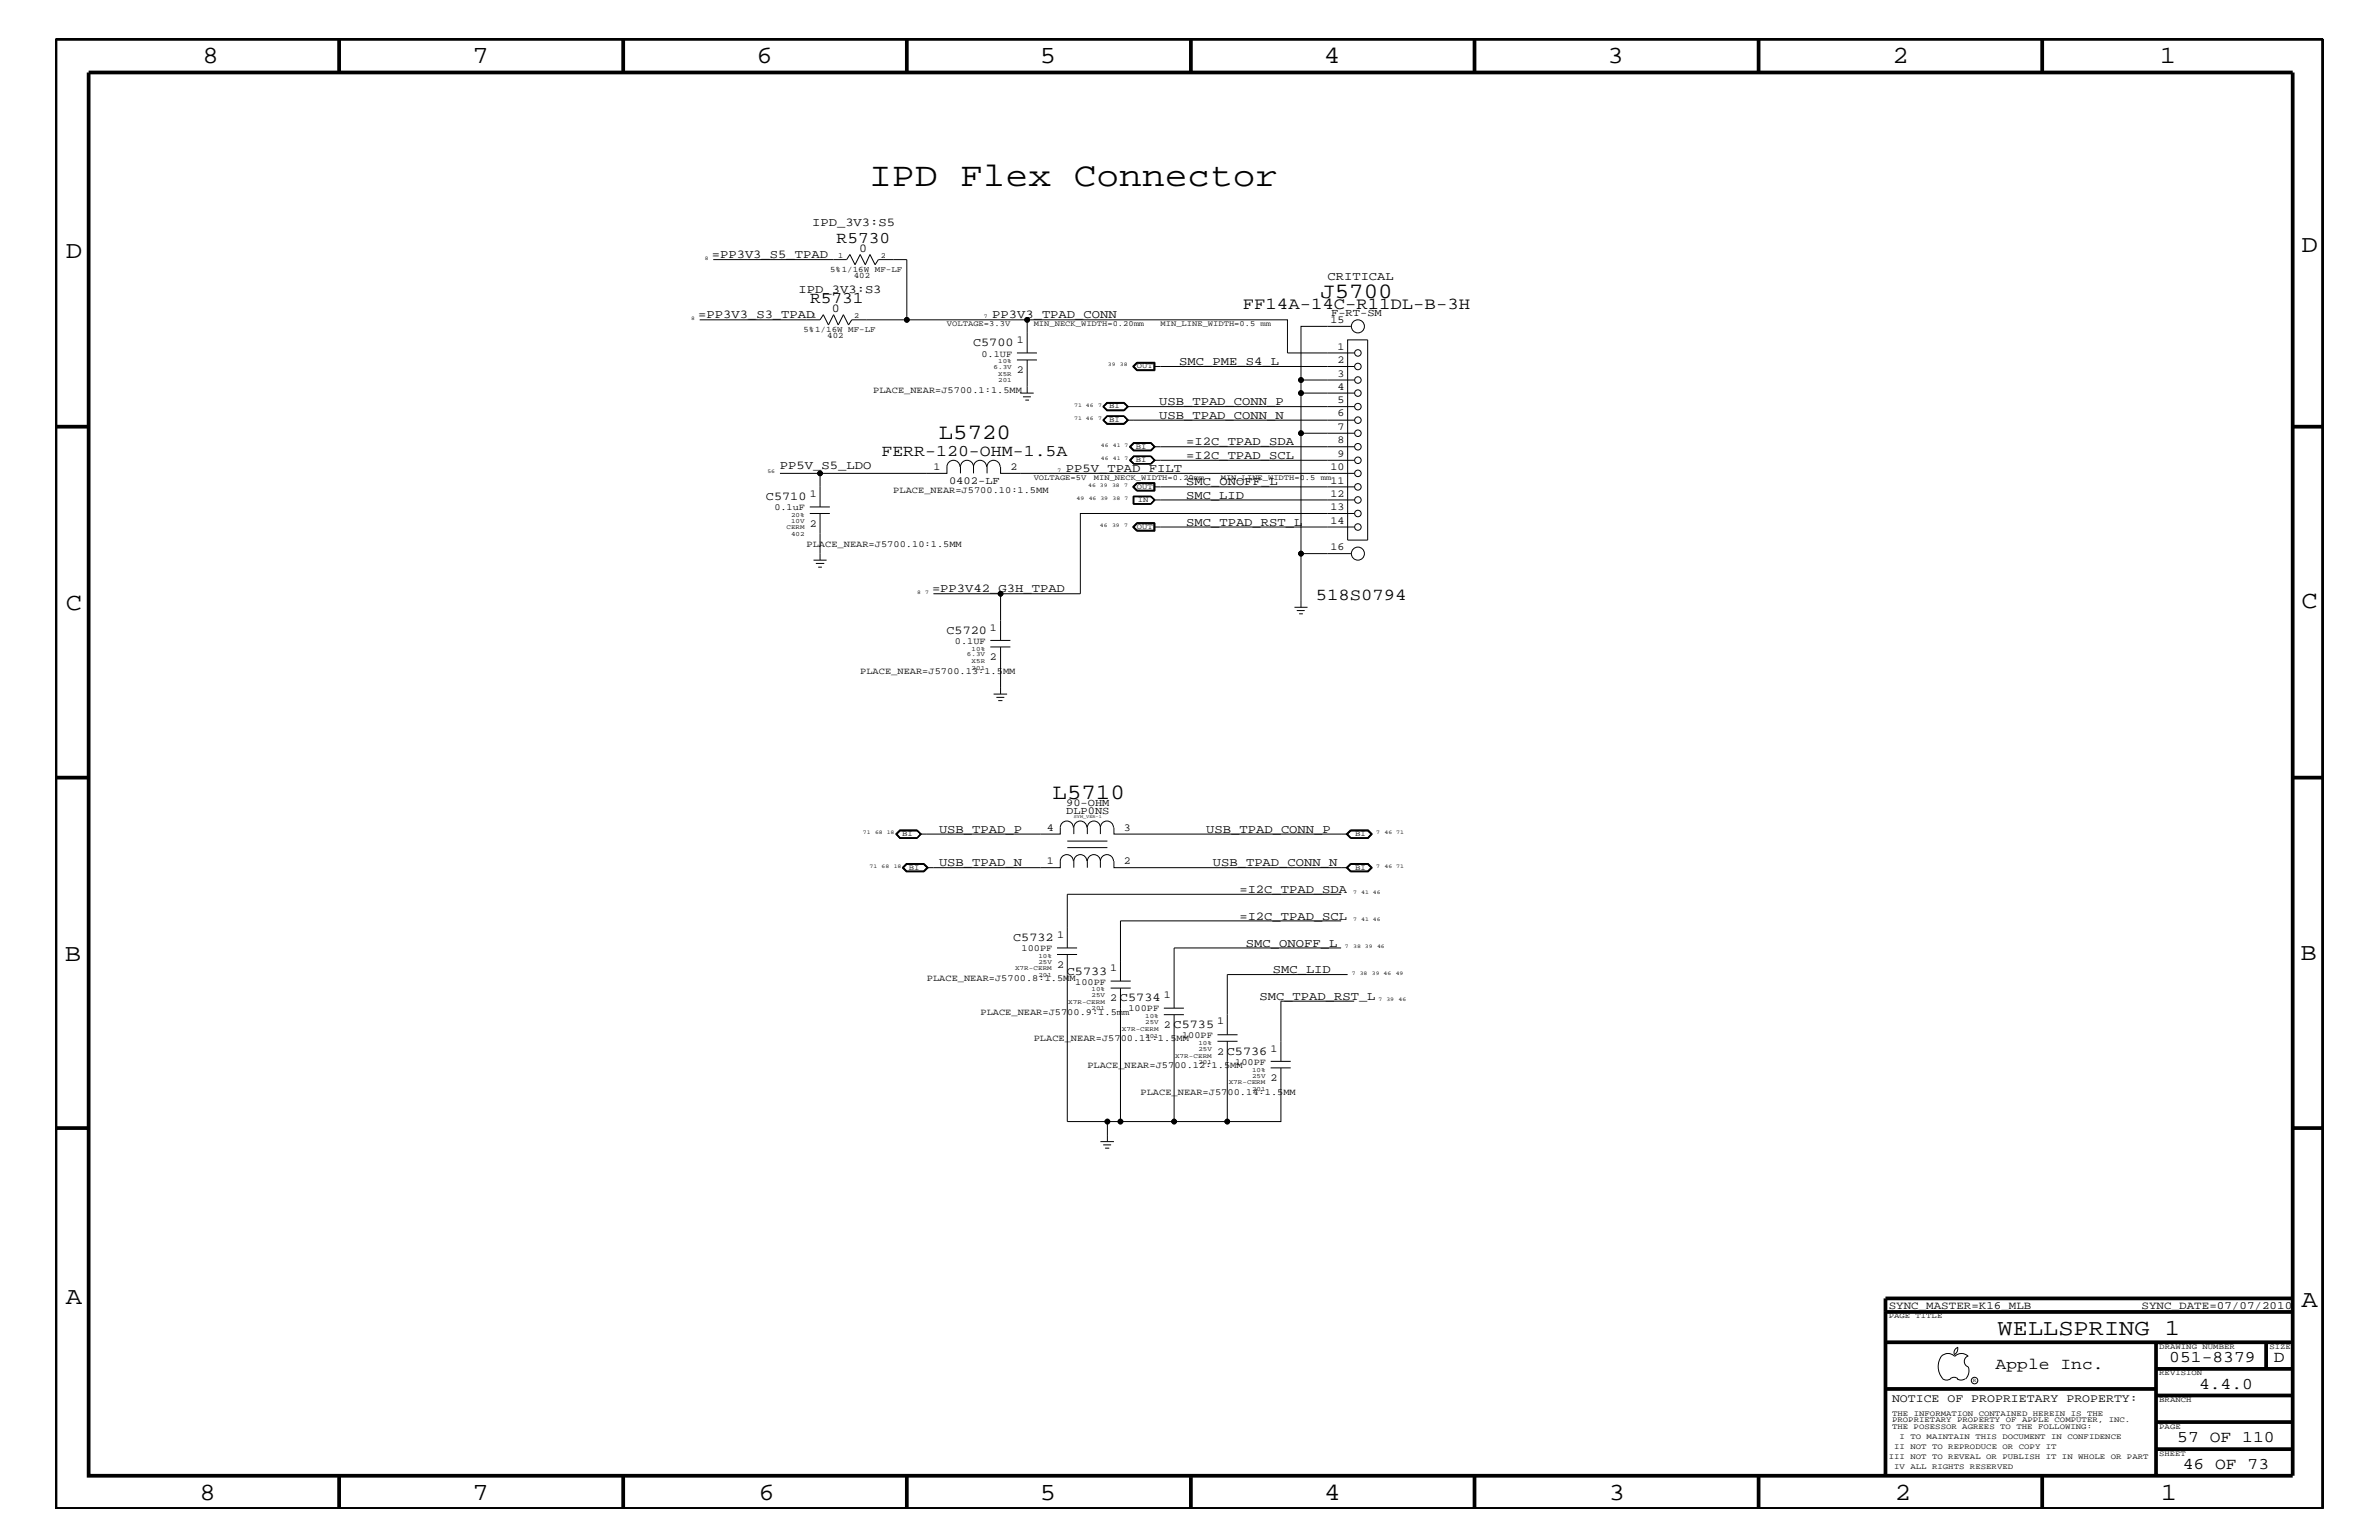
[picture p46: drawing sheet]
<svg xmlns="http://www.w3.org/2000/svg" width="432mm" height="279mm" viewBox="0 0 432 279" stroke-linecap="round" stroke-linejoin="round" font-family="sans-serif">
<defs><g id="words">
<text font-size="6.2" x="157.8" y="33.7">IPD Flex Connector</text>
<g font-size="4.5">
<text x="36.7" y="11.5">8</text>
<text x="85.8" y="11.5">7</text>
<text x="137.3" y="11.5">6</text>
<text x="188.7" y="11.5">5</text>
<text x="240.3" y="11.5">4</text>
<text x="291.8" y="11.5">3</text>
<text x="343.5" y="11.5">2</text>
<text x="392" y="11.5">1</text>
<text x="11.9" y="46.8">D</text>
<text x="417.7" y="45.7">D</text>
<text x="11.9" y="110.6">C</text>
<text x="417.7" y="110.3">C</text>
<text x="11.8" y="174.3">B</text>
<text x="417.6" y="174.2">B</text>
<text x="11.9" y="236.7">A</text>
<text x="417.7" y="237.1">A</text>
<text x="36.2" y="272.1">8</text>
<text x="85.8" y="272.1">7</text>
<text x="137.7" y="272.1">6</text>
<text x="188.7" y="272.1">5</text>
<text x="240.4" y="272.1">4</text>
<text x="292" y="272.1">3</text>
<text x="343.9" y="272.1">2</text>
<text x="392.2" y="272.1">1</text>
</g>
<text font-size="4.1" x="362.6" y="242.3">WELLSPRING 1</text>
<g font-size="4">
<text x="239.6" y="54.1">J5700</text>
<text x="170.4" y="79.7">L5720</text>
<text x="191.1" y="144.9">L5710</text>
</g>
<g font-size="3">
<text x="151.8" y="44.1">R5730</text>
<text x="147" y="55">R5731</text>
<text x="225.6" y="56">FF14A-14C-R11DL-B-3H</text>
<text x="160" y="82.7">FERR-120-OHM-1.5A</text>
<text x="238.8" y="108.9">518S0794</text>
<text x="362.2" y="248.4">Apple Inc.</text>
<text x="393.7" y="247.1">051-8379</text>
<text x="399.2" y="252">4.4.0</text>
<text x="412.7" y="247.1">D</text>
<text x="395.2" y="261.6">57 OF 110</text>
<text x="396.2" y="266.6">46 OF 73</text>
</g>
<g font-size="2.2">
<text x="147.4" y="41">IPD_3V3:S5</text>
<text x="129.2" y="46.8">=PP3V3_S5_TPAD</text>
<text x="155.9" y="45.7">0</text>
<text x="144.9" y="53.2">IPD_3V3:S3</text>
<text x="241" y="50.7">CRITICAL</text>
<text x="126.7" y="57.8">=PP3V3_S3_TPAD</text>
<text x="151" y="56.7">0</text>
<text x="180.1" y="57.8">PP3V3_TPAD_CONN</text>
<text x="176.6" y="62.9">C5700</text>
<text x="214" y="66.2">SMC_PME_S4_L</text>
<text x="210.4" y="73.5">USB_TPAD_CONN_P</text>
<text x="210.4" y="76">USB_TPAD_CONN_N</text>
<text x="215.3" y="83.3">=I2C_TPAD_SCL</text>
<text x="215.3" y="80.8">=I2C_TPAD_SDA</text>
<text x="141.6" y="85">PP5V_S5_LDO</text>
<text x="193.5" y="85.6">PP5V_TPAD_FILT</text>
<text x="215.3" y="88.1">SMC_ONOFF_L</text>
<text x="139" y="90.7">C5710</text>
<text x="215.3" y="90.5">SMC_LID</text>
<text x="215.3" y="95.4">SMC_TPAD_RST_L</text>
<text x="169.2" y="107.5">=PP3V42_G3H_TPAD</text>
<text x="171.8" y="115">C5720</text>
<text x="170.4" y="151.1">USB_TPAD_P</text>
<text x="218.9" y="151.1">USB_TPAD_CONN_P</text>
<text x="170.4" y="157.2">USB_TPAD_N</text>
<text x="220.1" y="157.2">USB_TPAD_CONN_N</text>
<text x="225" y="162">=I2C_TPAD_SDA</text>
<text x="225" y="166.9">=I2C_TPAD_SCL</text>
<text x="183.9" y="170.7">C5732</text>
<text x="226.1" y="171.7">SMC_ONOFF_L</text>
<text x="193.6" y="176.8">C5733</text>
<text x="231.1" y="176.6">SMC_LID</text>
<text x="228.6" y="181.4">SMC_TPAD_RST_L</text>
</g>
<text font-size="2.1" x="343.4" y="254.4">NOTICE OF PROPRIETARY PROPERTY:</text>
<g font-size="2">
<text x="342.8" y="237.4">SYNC_MASTER=K16_MLB</text>
<text x="388.7" y="237.4">SYNC_DATE=07/07/2010</text>
</g>
<g font-size="1.9">
<text x="241.5" y="58.6">15</text>
<text x="241.6" y="57.3">F-RT-SM</text>
<text x="184.6" y="62.3">1</text>
<text x="242.7" y="65.9">2</text>
<text x="242.7" y="63.4">1</text>
<text x="184.6" y="67.7">2</text>
<text x="242.7" y="70.7">4</text>
<text x="242.7" y="68.4">3</text>
<text x="242.7" y="75.6">6</text>
<text x="242.7" y="73.2">5</text>
<text x="242.7" y="82.8">9</text>
<text x="242.7" y="80.5">8</text>
<text x="242.7" y="78">7</text>
<text x="169.4" y="85.3">1</text>
<text x="172.3" y="87.8">0402-LF</text>
<text x="183.4" y="85.3">2</text>
<text x="241.5" y="87.7">11</text>
<text x="241.5" y="85.3">10</text>
<text x="147" y="95.6">2</text>
<text x="147" y="90.1">1</text>
<text x="241.5" y="95">14</text>
<text x="241.5" y="92.6">13</text>
<text x="241.5" y="90.1">12</text>
<text x="241.5" y="99.9">16</text>
<text x="179.7" y="119.8">2</text>
<text x="179.7" y="114.4">1</text>
<text x="193.5" y="147.6">DLP0NS</text>
<text x="193.5" y="146.2">90-OHM</text>
<text x="190" y="150.7">4</text>
<text x="204" y="150.7">3</text>
<text x="190" y="156.8">1</text>
<text x="204" y="156.8">2</text>
<text x="191.9" y="170.1">1</text>
<text x="191.9" y="175.6">2</text>
<text x="201.5" y="176.2">1</text>
<text x="201.5" y="181.6">2 C5734</text>
<text x="211.2" y="181">1</text>
<text x="220.9" y="185.9">1</text>
<text x="211.2" y="186.5">2 C5735</text>
<text x="220.9" y="191.4">2 C5736</text>
<text x="230.6" y="190.8">1</text>
<text x="230.6" y="196.2">2</text>
</g>
<g font-size="1.7">
<text x="178.1" y="64.7">0.1UF</text>
<text x="158.5" y="71.3">PLACE_NEAR=J5700.1:1.5MM</text>
<text x="162.1" y="89.5">PLACE_NEAR=J5700.10:1.5MM</text>
<text x="140.5" y="92.6">0.1uF</text>
<text x="146.4" y="99.3">PLACE_NEAR=J5700.10:1.5MM</text>
<text x="173.3" y="116.8">0.1UF</text>
<text x="156.1" y="122.3">PLACE_NEAR=J5700.13:1.5MM</text>
<text x="185.4" y="172.6">100PF</text>
<text x="168.2" y="178">PLACE_NEAR=J5700.8:1.5MM</text>
<text x="195.2" y="178.7">100PF</text>
<text x="178" y="184.1">PLACE_NEAR=J5700.9:1.5mm</text>
<text x="204.8" y="183.5">100PF</text>
<text x="187.6" y="188.9">PLACE_NEAR=J5700.11:1.5MM</text>
<text x="214.5" y="188.3">100PF</text>
<text x="197.4" y="193.7">PLACE_NEAR=J5700.12:1.5MM</text>
<text x="224.2" y="193.2">100PF</text>
<text x="207" y="198.7">PLACE_NEAR=J5700.14:1.5MM</text>
</g>
<g font-size="1.5">
<text x="150.7" y="49.3">5%1/16W MF-LF</text>
<text x="155" y="50.5">402</text>
<text x="145.8" y="60.2">5%1/16W MF-LF</text>
<text x="150.2" y="61.4">402</text>
</g>
<g font-size="1.4">
<text x="152.1" y="46.8">1</text>
<text x="159.9" y="46.8">2</text>
<text x="147.3" y="57.7">1</text>
<text x="155" y="57.7">2</text>
<text x="171.9" y="59.2">VOLTAGE=3.3V</text>
<text x="187.6" y="59.2">MIN_NECK_WIDTH=0.20mm</text>
<text x="210.7" y="59.2">MIN_LINE_WIDTH=0.5 mm</text>
<text x="206.3" y="66.8">OUT</text>
<text x="201.3" y="76.6">BI</text>
<text x="201.3" y="74.1">BI</text>
<text x="206.2" y="81.4">BI</text>
<text x="206.2" y="83.8">BI</text>
<text x="187.6" y="87.1">VOLTAGE=5V</text>
<text x="198.5" y="87.1">MIN_NECK_WIDTH=0.20mm</text>
<text x="206.3" y="88.7">OUT</text>
<text x="221.6" y="87.1">MIN_LINE_WIDTH=0.5 mm</text>
<text x="206.3" y="96">OUT</text>
<text x="206.5" y="91.1">IN</text>
<text x="163.7" y="151.8">BI</text>
<text x="246" y="151.8">BI</text>
<text x="164.9" y="157.8">BI</text>
<text x="246" y="157.8">BI</text>
<text x="342.8" y="239.2">PAGE TITLE</text>
<text x="391.9" y="244.7">DRAWING NUMBER</text>
<text x="411.9" y="244.7">SIZE</text>
<text x="391.9" y="249.5">REVISION</text>
<text x="343.4" y="256.8">THE INFORMATION CONTAINED HEREIN IS THE</text>
<text x="391.9" y="254.4">BRANCH</text>
<text x="343.4" y="259.3">THE POSESSOR AGREES TO THE FOLLOWING:</text>
<text x="343.4" y="258">PROPRIETARY PROPERTY OF APPLE COMPUTER, INC.</text>
<text x="343.8" y="262.9">II NOT TO REPRODUCE OR COPY IT</text>
<text x="344.8" y="261.1">I TO MAINTAIN THIS DOCUMENT IN CONFIDENCE</text>
<text x="391.9" y="259.3">PAGE</text>
<text x="342.8" y="264.7">III NOT TO REVEAL OR PUBLISH IT IN WHOLE OR PART</text>
<text x="343.8" y="266.6">IV ALL RIGHTS RESERVED</text>
<text x="391.9" y="264.1">SHEET</text>
</g>
<g font-size="1.2">
<text x="181.2" y="65.9">10%</text>
<text x="180.3" y="67">6.3V</text>
<text x="181.2" y="69.4">201</text>
<text x="181.2" y="68.2">X5R</text>
<text x="143.6" y="93.8">20%</text>
<text x="143.6" y="94.9">10V</text>
<text x="142.7" y="96">CERM</text>
<text x="143.6" y="97.3">402</text>
<text x="175.5" y="119.1">6.3V</text>
<text x="176.4" y="118.1">10%</text>
<text x="176.4" y="120.3">X5R</text>
<text x="176.4" y="121.5">201</text>
<text x="188.5" y="173.8">10%</text>
<text x="184.2" y="176.1">X7R-CERM</text>
<text x="188.5" y="177.3">201</text>
<text x="188.5" y="174.9">25V</text>
<text x="198.1" y="179.9">10%</text>
<text x="193.9" y="182.1">X7R-CERM</text>
<text x="198.1" y="183.3">201</text>
<text x="198.1" y="181">25V</text>
<text x="207.9" y="185.8">25V</text>
<text x="207.9" y="184.7">10%</text>
<text x="203.6" y="187">X7R-CERM</text>
<text x="207.9" y="188.2">201</text>
<text x="213.3" y="191.9">X7R-CERM</text>
<text x="217.5" y="189.5">10%</text>
<text x="217.5" y="190.6">25V</text>
<text x="217.5" y="193.1">201</text>
<text x="223" y="196.7">X7R-CERM</text>
<text x="227.2" y="197.9">201</text>
<text x="227.2" y="195.5">25V</text>
<text x="227.2" y="194.4">10%</text>
</g>
<g font-size="1">
<text x="127.9" y="47.1">8</text>
<text x="125.5" y="58">8</text>
<text x="178.6" y="57.8">7</text>
<text x="201.1" y="66.5">39</text>
<text x="203.3" y="66.5">38</text>
<text x="195" y="76.2">71 46</text>
<text x="195" y="73.8">71 46</text>
<text x="199.3" y="76.2">7</text>
<text x="199.3" y="73.8">7</text>
<text x="199.8" y="81.1">46</text>
<text x="199.8" y="83.5">46</text>
<text x="202" y="81.1">41 7</text>
<text x="202" y="83.5">41 7</text>
<text x="139.3" y="85.9">56</text>
<text x="191.9" y="85.6">7</text>
<text x="197.5" y="88.3">46 39</text>
<text x="201.8" y="88.3">38</text>
<text x="204" y="88.3">7</text>
<text x="195.4" y="90.7">49</text>
<text x="197.6" y="90.7">46 39</text>
<text x="199.6" y="95.6">46</text>
<text x="201.8" y="95.6">39</text>
<text x="201.9" y="90.7">38</text>
<text x="204" y="95.6">7</text>
<text x="204.1" y="90.7">7</text>
<text x="166.5" y="107.7">8</text>
<text x="167.9" y="107.7">7</text>
<text x="156.6" y="151.3">71</text>
<text x="158.8" y="151.3">68 18</text>
<text x="249.8" y="151.3">7</text>
<text x="251.3" y="151.3">46 71</text>
<text x="157.8" y="157.4">71</text>
<text x="160" y="157.4">68</text>
<text x="162.2" y="157.4">18</text>
<text x="249.8" y="157.4">7</text>
<text x="251.3" y="157.4">46 71</text>
<text x="245.6" y="167.1">7</text>
<text x="245.6" y="162.2">7</text>
<text x="247.1" y="162.2">41 46</text>
<text x="247.1" y="167.1">41 46</text>
<text x="244.1" y="172">7</text>
<text x="245.6" y="172">38 39</text>
<text x="249.9" y="172">46</text>
<text x="245.4" y="176.8">7</text>
<text x="246.8" y="176.8">38</text>
<text x="249" y="176.8">39 46</text>
<text x="253.3" y="176.8">49</text>
<text x="250.2" y="181.6">7</text>
<text x="251.6" y="181.6">39</text>
<text x="253.8" y="181.6">46</text>
<text x="358.1" y="250.7">R</text>
</g>
<text font-size=".8" x="194.9" y="148.4">SYM_VER-1</text>
</g></defs>
<g fill="none" stroke="#000" stroke-width=".18">
<path d="M127 58h21.8l.6-.9 1 1.9 .9-1.9 .8 1.9 1-1.9 .9 1.9 .6-1h10M129.5 47.1h24.2l.6-.9 .9 1.8 .9-1.8 1 1.8 .8-1.8 .9 1.8 .6-.9h5.2v10.9h21.8v6M186.4 58h47.3v6h12.1M245.2 59.2h-9.1v9.7M184.6 64h3.6M184.6 65.3h3.6M185.2 71.3h2.4M185.7 72h1.4M186.1 72.6h.7M186.4 65.3v6M200.2 76.2l.7-.7h3.1l.8 .7-.8 .8h-3.1zM200.2 73.8l.7-.8h3.1l.8 .8-.8 .7h-3.1z"/>
<path d="M200.3 76.2l.7-.6h3l.6 .6-.6 .6h-3zM200.3 73.8l.7-.6h3l.6 .6-.6 .6h-3zM200.3 73.8l.6 .7h3.1M200.9 75.6h3.1l.6 .6-.6 .6h-3.1l-.6-.6zM200.9 75.5h3.1l.7 .7-.7 .7h-3.1l-.7-.7zM204 73.1h-3.1l-.6 .7M204 73.1h-3.1l-.7 .7 .7 .7h3.1M204 73.1l.7 .7-.7 .7M204 73.1l.6 .7-.6 .7M204.6 76.2h41.2M204.6 73.8h41.2M205.6 66.5l.7-.8h3.3v1.6h-3.3z"/>
<path d="M205.7 66.5l.6-.7h3.3v1.4h-3.3zM206.4 65.8l-.7 .7 .7 .7M209.5 66.5h36.3M209.5 65.8v1.4M209.5 65.9h-3.1l-.6 .6 .6 .6h3.1M244.6 61.7h3.6v36.3h-3.6zM245.8 78.6h-9.7v21.8M245.8 71.3h-9.7v7.3M245.8 68.9h-9.7v2.4M147 93.2h3.6M147 92h3.6M148.8 85.9v6.1"/>
<path d="M148.8 93.2v8.4M174.2 84.7a1.19 1.19 0 0 0-1.1-1.2 1.19 1.19 0 0 0-1.2 1.2v1.2h-30.3M176.7 84.7a1.19 1.19 0 0 1 1.2-1.2 1.19 1.19 0 0 1 1.2 1.2M176.7 84.7a1.19 1.19 0 0 0-1.2-1.2 1.19 1.19 0 0 0-1.2 1.2v1.2M176.7 84.7v1.2M181.5 84.7a1.19 1.19 0 0 0-1.2-1.2 1.19 1.19 0 0 0-1.1 1.2v1.2M181.6 84.7v1.2h64.2M205 81.1l.7-.8h3.3l.6 .8-.6 .7h-3.3zM205 83.5l.7-.8h3.3l.6 .8-.6 .7h-3.3zM205.7 90h3.3l.6 .7-.6 .8h-3.3zM205.7 82.7h3.2l.7 .8-.7 .7h-3.2l-.6-.7zM205.7 95.6l.7-.7h3.1v1.3h-3.1z"/>
<path d="M205.7 91.4h3.2M205.7 90v1.5M205.7 90.1h3.2M205.8 80.5h3.1l.6 .6-.6 .5h-3.1l-.6-.5zM205.8 90.1v1.3M206.3 87.6h3.3v1.5h-3.3l-.7-.8zM206.3 94.9h3.3v1.5h-3.3l-.7-.8zM206.3 87.7h3.3v1.3h-3.3l-.6-.7zM206.3 94.9l-.6 .7 .6 .7h3.3v-1.4M206.4 87.7l-.7 .6 .7 .7M208.9 80.4h-3.1l-.7 .7 .7 .6h3.1M208.9 80.4h-3.2l-.6 .7 .6 .6h3.2"/>
<path d="M208.9 80.4l.7 .7-.7 .6M208.9 82.8h-3.1l-.6 .7 .6 .6h3.1M208.9 82.8h-3.1l-.7 .7 .7 .6h3.1M208.9 82.8l.7 .7-.7 .6M208.9 82.8l.6 .7-.6 .6M208.9 90.1l.7 .6-.7 .7M208.9 90l.7 .7M208.9 90.1l.6 .6M209.5 81.1h36.3M209.5 83.5h36.3M209.5 88.3h36.3M209.5 90.7h36.3"/>
<path d="M209.5 95.6h36.3M209.5 87.7h-3.1l-.6 .6 .6 .6h3.1M209.5 87.7v1.3M209.5 90.7l-.6 .7M209.5 95h-3.1l-.6 .6 .6 .6M209.6 90.7l-.7 .8M245.8 93.2h-49.7v14.5h-26.7M147.7 101.6h2.3M148.1 102.2h1.5M148.5 102.9h.7M179.7 117.4h3.7M179.7 116.2h3.7"/>
<path d="M181.6 107.7v8.5M181.6 117.4v8.5M235 110.2h2.3M235.4 110.8h1.4M235.8 111.4h.7M236.1 100.4v9.8M236.1 100.4h9.1M180.3 125.9h2.5M180.8 126.5h1.5M181.2 127.1h.7M162.6 151.3l.7-.7h3.2l.7 .7-.7 .8h-3.2zM163.3 150.7h3.2l.6 .6-.6 .8h-3.2l-.7-.8z"/>
<path d="M163.7 157.4l.8-.7h3.2l.8 .7-.8 .8h-3.2zM164 157.4l.6-.6h3l.6 .6-.6 .6h-3zM166.5 150.7h-3.1l-.6 .6 .6 .7h3.1M166.5 150.7h-3.2l-.6 .6 .6 .7h3.2M166.5 150.7l.6 .6-.6 .7M166.5 150.7l.5 .6-.5 .7M167.6 156.7h-3l-.7 .7 .7 .7h3M167.6 156.7h-3.1l-.7 .7 .7 .7h3.1M167.6 156.7l.8 .7-.8 .7M167.6 156.7l.7 .7-.7 .7M193.7 152.6h7.3M193.7 153.8h7.3"/>
<path d="M194.8 150.1a1.19 1.19 0 0 0-1.2-1.1 1.19 1.19 0 0 0-1.2 1.1v1.2h-25.4M194.8 156.2a1.19 1.19 0 0 0-1.2-1.1 1.19 1.19 0 0 0-1.2 1.1v1.2h-24.2M197.3 156.2a1.19 1.19 0 0 0-1.2-1.1 1.19 1.19 0 0 0-1.2 1.1v1.2M197.3 150.1a1.19 1.19 0 0 0-1.2-1.1 1.19 1.19 0 0 0-1.2 1.1v1.2M199.7 150.1a1.19 1.19 0 0 1 1.2-1.1 1.19 1.19 0 0 1 1.2 1.1M199.7 150.1a1.19 1.19 0 0 0-1.2-1.1 1.19 1.19 0 0 0-1.1 1.1v1.2M199.7 156.2a1.19 1.19 0 0 0-1.2-1.1 1.19 1.19 0 0 0-1.1 1.1v1.2M199.7 156.2a1.19 1.19 0 0 1 1.2-1.1 1.19 1.19 0 0 1 1.2 1.1M199.7 150.1v1.2M199.7 156.2v1.2M202.2 150.1v1.2h42.4M202.2 156.2v1.2h42.4"/>
<path d="M244.3 151.3l.8-.7h3.2l.8 .7-.8 .8h-3.2zM244.3 157.4l.8-.7h3.2l.8 .7-.8 .8h-3.2zM244.4 151.3l.8-.6h3.1l.7 .6-.7 .8h-3.1zM244.6 157.4l.6-.6h3l.6 .6-.6 .6h-3zM245.2 150.7h3l.6 .6-.6 .7h-3M245.2 150.7h3l.7 .6-.7 .7h-3M245.2 150.7l-.7 .6 .7 .7M245.2 150.7l-.6 .6 .6 .7M245.2 156.7h3l.7 .7-.7 .7h-3M245.2 156.7h3.1l.7 .7-.7 .7h-3.1M245.2 156.7l-.8 .7 .8 .7M245.2 156.7l-.7 .7 .7 .7"/>
<path d="M191.9 173.2h3.6M191.9 172h3.6M193.7 173.2v30.3h7.3M201.6 179.3h3.6M201.6 178h3.6M203.4 179.3v24.2h-2.4M243.4 172h-30.3v10.9M243.4 162.2h-49.7v9.8M243.4 167.1h-40v10.9M244.6 176.8h-21.8v10.9M211.2 184.1h3.7M211.2 182.9h3.7"/>
<path d="M213.1 184.1v19.4h-9.7M221 188.9h3.6M221 187.7h3.6M222.8 188.9v14.6h-9.7M230.6 193.7h3.7M230.6 192.6h3.7M232.5 193.7v9.8h-9.7M245.8 181.6h-13.3v11M199.7 207.1h2.5M200.2 207.7h1.5M200.6 208.3h.7M201 203.5v3.6"/>
<path d="M352.3 246.1a1.69 1.69 0 0 1 2.5 0 1.72 1.72 0 0 1 2.4 0M352.4 246a3.2 3.2 0 0 0 .4 4.3l.8 .1 .4-.2M354 250.2l.7-.3 .7 .3M355.2 250.2l.7 .2 .7-.2M355.3 244.4v.3a1.18 1.18 0 0 1-.6 1.1M355.4 244.4a.99 .99 0 0 0-.6 1.4M357.2 246a1.04 1.04 0 0 0-.7 1 1.04 1.04 0 0 0 .7 1M357.3 248l.1 .7a2.11 2.11 0 0 1-.6 1.5"/>
<circle cx="164.6" cy="58" r=".42"/>
<circle cx="186.4" cy="58" r=".42"/>
<circle cx="246.5" cy="59.2" r="1.19"/>
<circle cx="236.1" cy="78.6" r=".42"/>
<circle cx="236.1" cy="68.9" r=".42"/>
<circle cx="236.1" cy="71.3" r=".42"/>
<circle cx="246.5" cy="73.8" r=".59"/>
<circle cx="246.5" cy="71.3" r=".59"/>
<circle cx="246.5" cy="64" r=".59"/>
<circle cx="246.5" cy="76.2" r=".59"/>
<circle cx="246.5" cy="68.9" r=".59"/>
<circle cx="246.5" cy="66.5" r=".59"/>
<circle cx="246.5" cy="78.6" r=".59"/>
<circle cx="148.8" cy="85.9" r=".42"/>
<circle cx="246.5" cy="81.1" r=".59"/>
<circle cx="246.5" cy="90.7" r=".59"/>
<circle cx="246.5" cy="83.5" r=".59"/>
<circle cx="246.5" cy="85.9" r=".59"/>
<circle cx="246.5" cy="93.2" r=".59"/>
<circle cx="246.5" cy="95.6" r=".59"/>
<circle cx="246.5" cy="88.3" r=".59"/>
<circle cx="181.6" cy="107.7" r=".42"/>
<circle cx="236.1" cy="100.4" r=".42"/>
<circle cx="246.5" cy="100.4" r="1.19"/>
<circle cx="201" cy="203.5" r=".42"/>
<circle cx="203.4" cy="203.5" r=".42"/>
<circle cx="213.1" cy="203.5" r=".42"/>
<circle cx="222.8" cy="203.5" r=".42"/>
<circle cx="358.4" cy="250.5" r=".59"/>
</g>
<g fill="none" stroke="#000" stroke-width=".68" stroke-linecap="butt">
<path d="M10.1 7.1h411.5v266.7h-411.5zM16.1 13.2h400v254.5h-400zM61.6 7.1v6.1M113.1 7.1v6.1M164.6 7.1v6.1M216.2 7.1v6.1M267.6 7.1v6.1M319.2 7.1v6.1M370.7 7.1v6.1M10.1 77.4h6M416.1 77.4h5.5M10.1 141.1h6"/>
<path d="M416.1 141.1h5.5M10.1 204.7h6M416.1 204.7h5.5M342.2 238h73.9M416.1 235.6h-73.9v32.1M342.2 243.5h73.9M342.2 252h49.1M391.3 243.5v24.2M391.3 258h24.8M391.3 253.2h24.8M391.3 248.4h24.8M411.3 243.5v4.9"/>
<path d="M61.6 267.7v6.1M113.1 267.7v6.1M164.6 267.7v6.1M216.2 268v5.8M267.6 267.7v6.1M319.2 267.7v6.1M370.7 267.7v6.1M391.3 262.9h24.8"/>
</g>
<g fill="#000">
<circle cx="164.6" cy="58" r=".42"/>
<circle cx="186.4" cy="58" r=".42"/>
<circle cx="236.1" cy="78.6" r=".42"/>
<circle cx="236.1" cy="68.9" r=".42"/>
<circle cx="236.1" cy="71.3" r=".42"/>
<circle cx="148.8" cy="85.9" r=".42"/>
<circle cx="181.6" cy="107.7" r=".42"/>
<circle cx="236.1" cy="100.4" r=".42"/>
<circle cx="201" cy="203.5" r=".42"/>
<circle cx="203.4" cy="203.5" r=".42"/>
<circle cx="213.1" cy="203.5" r=".42"/>
<circle cx="222.8" cy="203.5" r=".42"/>
</g>
<use href="#words"/>
</svg>
